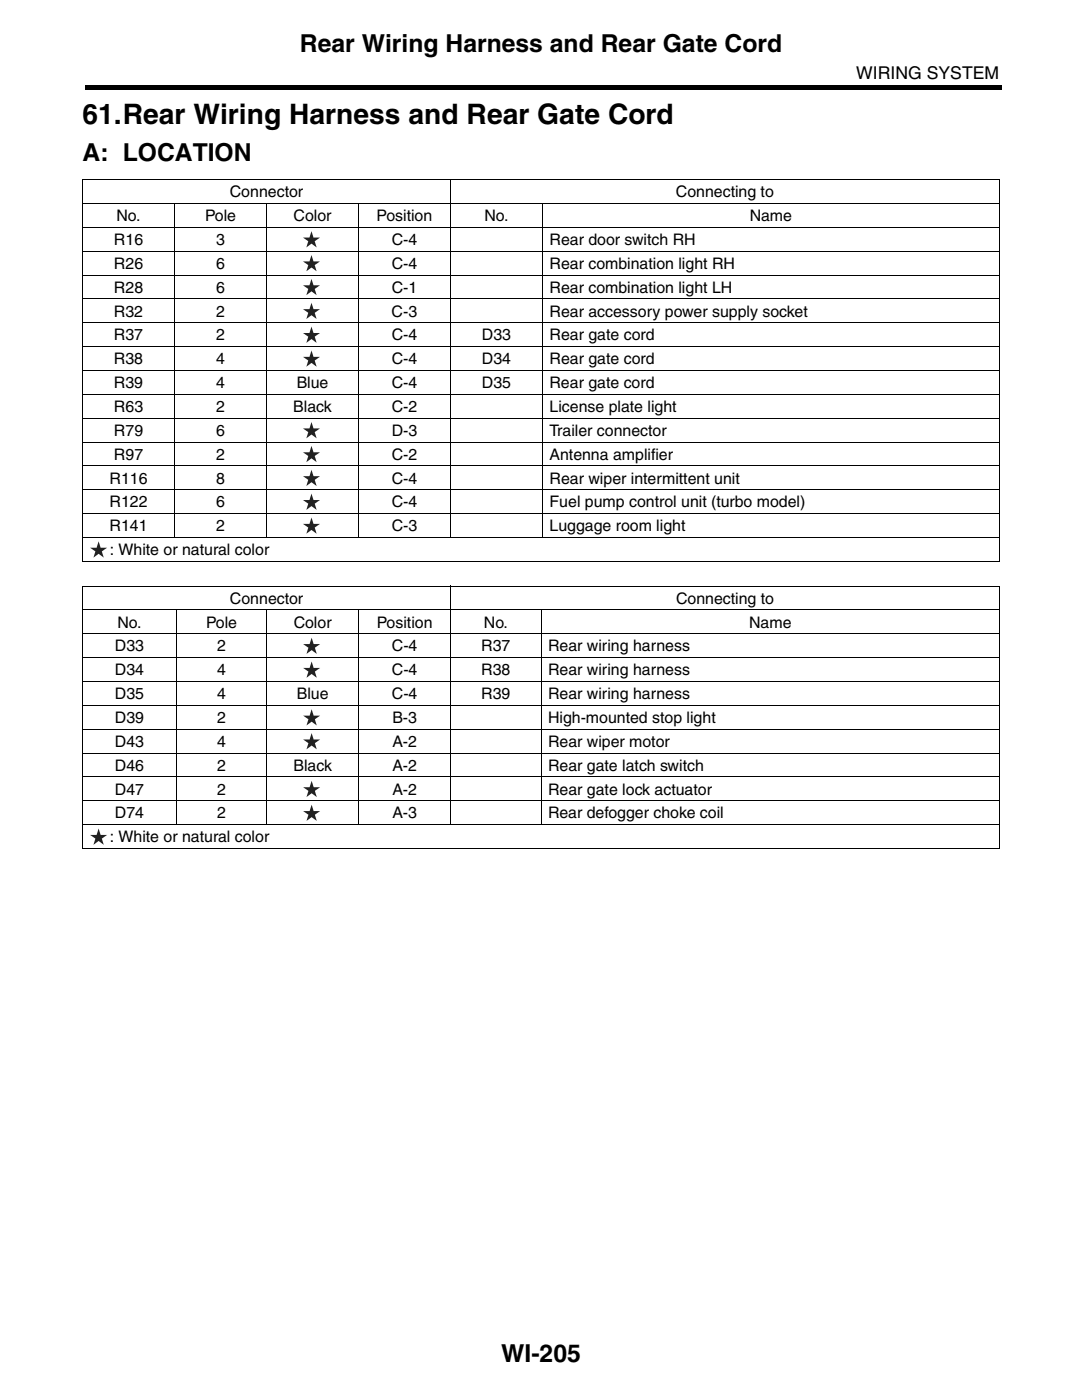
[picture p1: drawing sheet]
<svg xmlns="http://www.w3.org/2000/svg" width="216mm" height="279mm" viewBox="0 0 216 279" stroke-linecap="round" stroke-linejoin="round" font-family="sans-serif">
<defs><g id="words">
<text font-size="5.6" x="16.5" y="24.8">61.Rear Wiring Harness and Rear Gate Cord</text>
<g font-size="4.9">
<text x="59.9" y="10.3">Rear Wiring Harness and Rear Gate Cord</text>
<text x="16.5" y="32.1">A: LOCATION</text>
<text x="100" y="271.9">WI-205</text>
</g>
<text font-size="3.5" x="170.9" y="15.7">WIRING SYSTEM</text>
<g font-size="3.2">
<text x="45.9" y="39.4">Connector</text>
<text x="134.9" y="39.4">Connecting to</text>
<text x="23.3" y="44.1">No.</text>
<text x="40.9" y="44.1">Pole</text>
<text x="58.6" y="44.1">Color</text>
<text x="75.2" y="44.1">Position</text>
<text x="96.7" y="44.1">No.</text>
<text x="149.6" y="44.1">Name</text>
<text x="22.7" y="48.9">R16</text>
<text x="22.7" y="53.7">R26</text>
<text x="43.1" y="53.7">6</text>
<text x="43.1" y="48.9">3</text>
<text x="78.2" y="53.7">C-4</text>
<text x="78.2" y="48.9">C-4</text>
<text x="109.7" y="53.7">Rear combination light RH</text>
<text x="109.7" y="48.9">Rear door switch RH</text>
<text x="22.7" y="58.4">R28</text>
<text x="43.1" y="58.4">6</text>
<text x="78.2" y="58.4">C-1</text>
<text x="109.7" y="58.4">Rear combination light LH</text>
<text x="22.7" y="63.2">R32</text>
<text x="43.1" y="63.2">2</text>
<text x="78.2" y="63.2">C-3</text>
<text x="109.7" y="63.2">Rear accessory power supply socket</text>
<text x="22.7" y="68">R37</text>
<text x="43.1" y="68">2</text>
<text x="78.2" y="68">C-4</text>
<text x="96.2" y="68">D33</text>
<text x="109.7" y="68">Rear gate cord</text>
<text x="22.7" y="72.7">R38</text>
<text x="22.7" y="77.5">R39</text>
<text x="43.1" y="72.7">4</text>
<text x="43.1" y="77.5">4</text>
<text x="59.2" y="77.5">Blue</text>
<text x="78.2" y="77.5">C-4</text>
<text x="78.2" y="72.7">C-4</text>
<text x="96.2" y="77.5">D35</text>
<text x="96.2" y="72.7">D34</text>
<text x="109.7" y="77.5">Rear gate cord</text>
<text x="109.7" y="72.7">Rear gate cord</text>
<text x="22.7" y="82.2">R63</text>
<text x="43.1" y="82.2">2</text>
<text x="58.5" y="82.2">Black</text>
<text x="78.2" y="82.2">C-2</text>
<text x="109.7" y="82.2">License plate light</text>
<text x="22.7" y="87">R79</text>
<text x="43.1" y="87">6</text>
<text x="78.2" y="87">D-3</text>
<text x="109.7" y="87">Trailer connector</text>
<text x="22.7" y="91.8">R97</text>
<text x="43.1" y="91.8">2</text>
<text x="78.2" y="91.8">C-2</text>
<text x="109.7" y="91.8">Antenna amplifier</text>
<text x="21.9" y="96.5">R116</text>
<text x="21.9" y="101.3">R122</text>
<text x="43.1" y="101.3">6</text>
<text x="43.1" y="96.5">8</text>
<text x="78.2" y="101.3">C-4</text>
<text x="78.2" y="96.5">C-4</text>
<text x="109.7" y="101.3">Fuel pump control unit (turbo model)</text>
<text x="109.7" y="96.5">Rear wiper intermittent unit</text>
<text x="21.9" y="106.1">R141</text>
<text x="43.1" y="106.1">2</text>
<text x="78.2" y="106.1">C-3</text>
<text x="109.7" y="106.1">Luggage room light</text>
<text x="21.9" y="110.8">: White or natural color</text>
<text x="23.4" y="125.3">No.</text>
<text x="41.1" y="125.3">Pole</text>
<text x="45.9" y="120.5">Connector</text>
<text x="58.6" y="125.3">Color</text>
<text x="75.2" y="125.3">Position</text>
<text x="96.6" y="125.3">No.</text>
<text x="134.9" y="120.5">Connecting to</text>
<text x="149.5" y="125.3">Name</text>
<text x="22.9" y="130">D33</text>
<text x="43.3" y="130">2</text>
<text x="78.2" y="130">C-4</text>
<text x="96.1" y="130">R37</text>
<text x="109.4" y="130">Rear wiring harness</text>
<text x="22.9" y="134.8">D34</text>
<text x="43.3" y="134.8">4</text>
<text x="78.2" y="134.8">C-4</text>
<text x="96.1" y="134.8">R38</text>
<text x="109.4" y="134.8">Rear wiring harness</text>
<text x="22.9" y="139.6">D35</text>
<text x="43.3" y="139.6">4</text>
<text x="59.2" y="139.6">Blue</text>
<text x="78.2" y="139.6">C-4</text>
<text x="96.1" y="139.6">R39</text>
<text x="109.4" y="139.6">Rear wiring harness</text>
<text x="22.9" y="144.3">D39</text>
<text x="22.9" y="149.1">D43</text>
<text x="43.3" y="144.3">2</text>
<text x="43.4" y="149.1">4</text>
<text x="78.3" y="144.3">B-3</text>
<text x="78.3" y="149.1">A-2</text>
<text x="109.4" y="144.3">High-mounted stop light</text>
<text x="109.4" y="149.1">Rear wiper motor</text>
<text x="22.9" y="153.9">D46</text>
<text x="43.3" y="153.9">2</text>
<text x="58.6" y="153.9">Black</text>
<text x="78.3" y="153.9">A-2</text>
<text x="109.4" y="153.9">Rear gate latch switch</text>
<text x="22.9" y="158.6">D47</text>
<text x="43.4" y="158.6">2</text>
<text x="78.3" y="158.6">A-2</text>
<text x="109.4" y="158.6">Rear gate lock actuator</text>
<text x="22.9" y="163.4">D74</text>
<text x="43.3" y="163.4">2</text>
<text x="78.3" y="163.4">A-3</text>
<text x="109.4" y="163.4">Rear defogger choke coil</text>
<text x="21.9" y="168.1">: White or natural color</text>
</g>
</g></defs>
<path d="M17 17h183v.8h-183z" fill="#000"/>
<g fill="none" stroke="#000" stroke-width=".2">
<path d="M16.4 35.8h183.1M16.5 35.9v76.1M89.9 35.8v71.6M199.4 35.9v76.1M16.4 40.6h183.1M16.4 45.4h183.1M16.4 50.1h183.1M16.4 54.9h183.1M16.4 59.7h183.1M34.8 40.5v66.9M53.2 40.5v66.9M71.6 40.5v66.9"/>
<path d="M108.3 40.5v66.9M16.4 64.4h183.1M16.4 69.2h183.1M16.4 73.9h183.1M16.4 78.7h183.1M16.4 83.5h183.1M16.4 88.2h183.1M16.4 93h183.1M16.4 97.8h183.1M16.4 102.5h183.1M16.4 107.3h183.1M16.4 112h183.1"/>
<path d="M16.4 117h183.2M16.5 117.1v52.2M90 116.9v47.8M199.5 117.1v52.2M16.4 121.7h183.2M16.4 126.5h183.2M16.4 131.3h183.2M16.4 136h183.2M35.2 121.7v43M53.2 121.7v43M71.6 121.7v43M108 121.7v43"/>
<path d="M16.4 140.8h183.2M16.4 145.6h183.2M16.4 150.3h183.2M16.4 155.1h183.2M16.4 159.8h183.2M16.4 164.6h183.2M16.4 169.4h183.2"/>
</g>
<g fill="#231f20">
<path d="M60.5 47.4h1.3l.4-1.3 .4 1.3h1.3l-1.1 .8 .4 1.2-1-.8-1.1 .8 .4-1.2z"/>
<path d="M60.5 52.2h1.3l.4-1.3 .4 1.3h1.3l-1.1 .7 .4 1.3-1-.8-1.1 .8 .4-1.3z"/>
<path d="M60.5 57h1.3l.4-1.3 .4 1.3h1.3l-1.1 .7 .4 1.2-1-.7-1.1 .7 .4-1.2z"/>
<path d="M60.5 61.7h1.3l.4-1.3 .4 1.3h1.3l-1.1 .7 .4 1.3-1-.8-1.1 .8 .4-1.3z"/>
<path d="M60.5 66.5h1.3l.4-1.3 .4 1.3h1.3l-1.1 .7 .4 1.2-1-.7-1.1 .7 .4-1.2z"/>
<path d="M60.5 71.2h1.3l.4-1.2 .4 1.2h1.3l-1.1 .8 .4 1.2-1-.8-1.1 .8 .4-1.2z"/>
<path d="M60.5 85.5h1.3l.4-1.3 .4 1.3h1.3l-1.1 .8 .4 1.2-1-.8-1.1 .8 .4-1.2z"/>
<path d="M60.5 90.3h1.3l.4-1.3 .4 1.3h1.3l-1.1 .7 .4 1.3-1-.8-1.1 .8 .4-1.3z"/>
<path d="M60.5 95.1h1.3l.4-1.3 .4 1.3h1.3l-1.1 .7 .4 1.2-1-.7-1.1 .7 .4-1.2z"/>
<path d="M60.5 99.8h1.3l.4-1.3 .4 1.3h1.3l-1.1 .7 .4 1.3-1-.8-1.1 .8 .4-1.3z"/>
<path d="M60.5 104.6h1.3l.4-1.3 .4 1.3h1.3l-1.1 .7 .4 1.2-1-.7-1.1 .7 .4-1.2z"/>
<path d="M18 109.3h1.3l.4-1.2 .4 1.2h1.3l-1.1 .8 .4 1.2-1-.8-1 .8 .3-1.2z"/>
<path d="M60.5 128.6h1.3l.4-1.3 .4 1.3h1.3l-1.1 .7 .4 1.2-1-.7-1 .7 .4-1.2z"/>
<path d="M60.5 133.3h1.3l.4-1.2 .4 1.2h1.3l-1.1 .8 .4 1.2-1-.8-1 .8 .4-1.2z"/>
<path d="M60.5 142.9h1.3l.4-1.3 .4 1.3h1.3l-1.1 .7 .4 1.2-1-.7-1 .7 .4-1.2z"/>
<path d="M60.5 147.6h1.3l.4-1.3 .4 1.3h1.3l-1.1 .7 .4 1.3-1-.8-1 .8 .4-1.3z"/>
<path d="M60.5 157.1h1.3l.4-1.2 .4 1.2h1.3l-1.1 .8 .4 1.2-1-.8-1 .8 .4-1.2z"/>
<path d="M60.5 161.9h1.3l.4-1.3 .4 1.3h1.3l-1.1 .7 .4 1.3-1-.8-1 .8 .4-1.3z"/>
<path d="M18 166.7h1.3l.4-1.3 .4 1.3h1.3l-1.1 .7 .4 1.2-1-.7-1 .7 .3-1.2z"/>
</g>
<use href="#words"/>
</svg>
